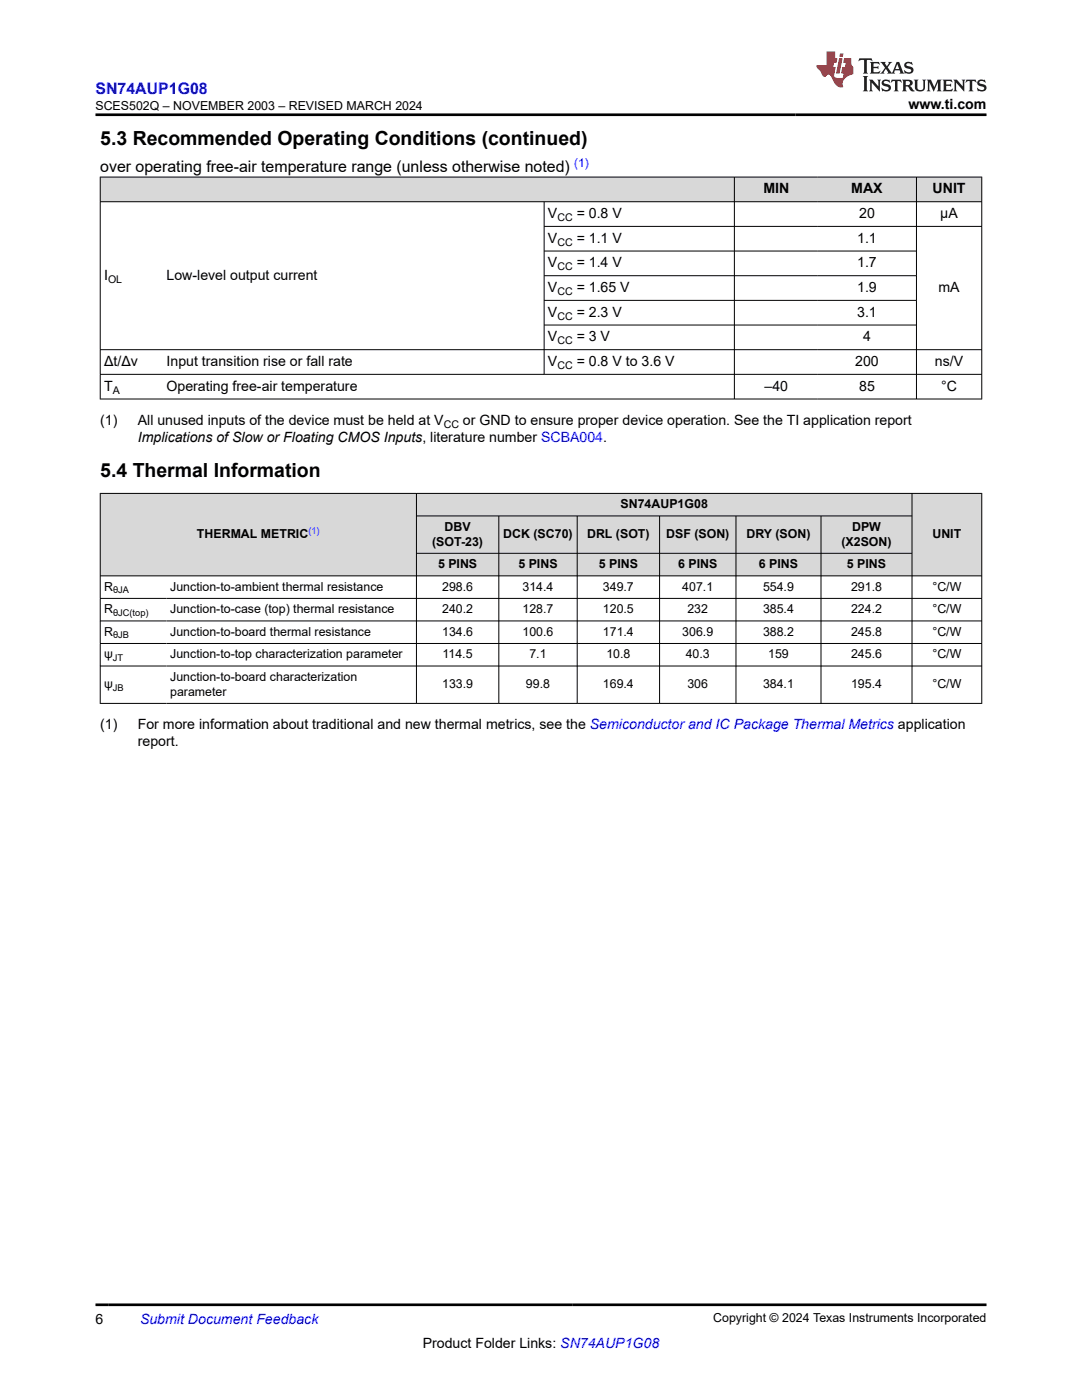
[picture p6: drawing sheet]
<svg xmlns="http://www.w3.org/2000/svg" width="216mm" height="279mm" viewBox="0 0 216 279" stroke-linecap="round" stroke-linejoin="round" font-family="sans-serif">
<defs><g id="words">
<g font-size="3.9">
<text x="20" y="28.8">5.3 Recommended Operating Conditions (continued)</text>
<text x="20" y="95.1">5.4 Thermal Information</text>
</g>
<text font-size="3.2" fill="#00f" x="19" y="18.7">SN74AUP1G08</text>
<text font-size="3.2" x="20" y="34.3">over operating free-air temperature range (unless otherwise noted)</text>
<g font-size="2.8">
<text x="181.3" y="21.8">www.ti.com</text>
<text x="152.3" y="38.6">MIN</text>
<text x="169.9" y="38.6">MAX</text>
<text x="186.1" y="38.6">UNIT</text>
<text x="109.3" y="43.5">V</text>
<text x="115.1" y="43.5">= 0.8 V</text>
<text x="171.4" y="43.5">20</text>
<text x="187.6" y="43.5">μA</text>
<text x="109.3" y="48.5">V</text>
<text x="109.3" y="53.4">V</text>
<text x="115.1" y="48.5">= 1.1 V</text>
<text x="115.1" y="53.4">= 1.4 V</text>
<text x="171" y="48.5">1.1</text>
<text x="171" y="53.4">1.7</text>
<text x="20.8" y="55.8">I</text>
<text x="33.2" y="55.8">Low-level output current</text>
<text x="109.3" y="58.3">V</text>
<text x="115.1" y="58.3">= 1.65 V</text>
<text x="171" y="58.3">1.9</text>
<text x="187.3" y="58.3">mA</text>
<text x="109.3" y="63.2">V</text>
<text x="115.1" y="63.2">= 2.3 V</text>
<text x="171" y="63.2">3.1</text>
<text x="109.3" y="68.1">V</text>
<text x="115.1" y="68.1">= 3 V</text>
<text x="172.2" y="68.1">4</text>
<text x="20.8" y="73.1">Δt/Δv</text>
<text x="20.8" y="78">T</text>
<text x="33.2" y="73.1">Input transition rise or fall rate</text>
<text x="33.2" y="78">Operating free-air temperature</text>
<text x="109.3" y="73.1">V</text>
<text x="115.1" y="73.1">= 0.8 V to 3.6 V</text>
<text x="152.5" y="78">–40</text>
<text x="170.7" y="73.1">200</text>
<text x="171.4" y="78">85</text>
<text x="186.6" y="73.1">ns/V</text>
<text x="187.8" y="78">°C</text>
<text x="20" y="84.8">(1)</text>
<text x="27.5" y="84.8">All unused inputs of the device must be held at V</text>
<text x="27.5" y="88.2">Implications of Slow or Floating CMOS Inputs, literature number SCBA004.</text>
<text x="92.4" y="84.8">or GND to ensure proper device operation. See the TI application report</text>
<text x="20" y="145.5">(1)</text>
<text x="27.5" y="148.9">report.</text>
<text x="27.5" y="145.5">For more information about traditional and new thermal metrics, see the Semiconductor and IC Package Thermal Metrics application</text>
<text x="19" y="264.2">6</text>
<text x="84.3" y="269">Product Folder Links: SN74AUP1G08</text>
</g>
<text font-size="2.8" fill="#00f" x="27.9" y="264.2">Submit Document Feedback</text>
<g font-size="2.5">
<text x="19" y="21.9">SCES502Q – NOVEMBER 2003 – REVISED MARCH 2024</text>
<text x="123.8" y="101.4">SN74AUP1G08</text>
<text x="39.3" y="107.4">THERMAL METRIC</text>
<text x="88.7" y="105.9">DBV</text>
<text x="100.4" y="107.4">DCK (SC70)</text>
<text x="117.2" y="107.4">DRL (SOT)</text>
<text x="132.9" y="107.4">DSF (SON)</text>
<text x="148.9" y="107.4">DRY (SON)</text>
<text x="170" y="105.9">DPW</text>
<text x="186.1" y="107.4">UNIT</text>
<text x="86.2" y="108.9">(SOT-23)</text>
<text x="87.4" y="113.4">5 PINS</text>
<text x="103.4" y="113.4">5 PINS</text>
<text x="119.5" y="113.4">5 PINS</text>
<text x="135.3" y="113.4">6 PINS</text>
<text x="151.4" y="113.4">6 PINS</text>
<text x="167.9" y="108.9">(X2SON)</text>
<text x="169" y="113.4">5 PINS</text>
<text x="20.8" y="117.9">R</text>
<text x="34" y="117.9">Junction-to-ambient thermal resistance</text>
<text x="88.2" y="117.9">298.6</text>
<text x="104.3" y="117.9">314.4</text>
<text x="120.3" y="117.9">349.7</text>
<text x="136.1" y="117.9">407.1</text>
<text x="152.2" y="117.9">554.9</text>
<text x="169.8" y="117.9">291.8</text>
<text x="186" y="117.9">°C/W</text>
<text x="20.8" y="122.4">R</text>
<text x="34" y="122.4">Junction-to-case (top) thermal resistance</text>
<text x="88.2" y="122.4">240.2</text>
<text x="104.3" y="122.4">128.7</text>
<text x="120.3" y="122.4">120.5</text>
<text x="137.2" y="122.4">232</text>
<text x="152.2" y="122.4">385.4</text>
<text x="169.8" y="122.4">224.2</text>
<text x="186" y="122.4">°C/W</text>
<text x="20.8" y="126.9">R</text>
<text x="20.8" y="131.4">ψ</text>
<text x="34" y="126.9">Junction-to-board thermal resistance</text>
<text x="34" y="131.4">Junction-to-top characterization parameter</text>
<text x="88.2" y="126.9">134.6</text>
<text x="88.3" y="131.4">114.5</text>
<text x="104.3" y="126.9">100.6</text>
<text x="105.6" y="131.4">7.1</text>
<text x="120.3" y="126.9">171.4</text>
<text x="121" y="131.4">10.8</text>
<text x="136.1" y="126.9">306.9</text>
<text x="136.8" y="131.4">40.3</text>
<text x="152.2" y="126.9">388.2</text>
<text x="153.3" y="131.4">159</text>
<text x="169.8" y="126.9">245.8</text>
<text x="169.8" y="131.4">245.6</text>
<text x="186" y="126.9">°C/W</text>
<text x="186" y="131.4">°C/W</text>
<text x="20.8" y="137.4">ψ</text>
<text x="34" y="135.9">Junction-to-board characterization</text>
<text x="88.2" y="137.4">133.9</text>
<text x="105" y="137.4">99.8</text>
<text x="120.3" y="137.4">169.4</text>
<text x="137.2" y="137.4">306</text>
<text x="152.2" y="137.4">384.1</text>
<text x="169.8" y="137.4">195.4</text>
<text x="186" y="137.4">°C/W</text>
<text x="34" y="138.8">parameter</text>
<text x="142.3" y="263.9">Copyright © 2024 Texas Instruments Incorporated</text>
</g>
<text font-size="2.4" fill="#00f" x="114.6" y="33.2">(1)</text>
<g font-size="2.1">
<text x="111.2" y="44.1">CC</text>
<text x="111.2" y="49">CC</text>
<text x="111.2" y="53.9">CC</text>
<text x="21.6" y="56.4">OL</text>
<text x="111.2" y="58.9">CC</text>
<text x="111.2" y="63.8">CC</text>
<text x="111.2" y="68.7">CC</text>
<text x="111.2" y="73.6">CC</text>
<text x="22.5" y="78.5">A</text>
<text x="88.5" y="85.3">CC</text>
</g>
<text font-size="1.9" fill="#00f" x="61.5" y="106.6">(1)</text>
<g font-size="1.9">
<text x="22.6" y="118.4">θJA</text>
<text x="22.6" y="122.9">θJC(top)</text>
<text x="22.5" y="131.9">JT</text>
<text x="22.6" y="127.4">θJB</text>
<text x="22.5" y="137.9">JB</text>
</g>
</g></defs>
<g fill="#d8d8d8">
<path d="M20 35.3h175.9v5h-175.9z" fill-rule="evenodd"/>
<path d="M20.1 35.4h126.4v4.8h-126.4z" fill-rule="evenodd"/>
<path d="M146.6 35.4h16.6v4.8h-16.6z" fill-rule="evenodd"/>
<path d="M163.2 35.4h19.6v4.8h-19.6z" fill-rule="evenodd"/>
<path d="M182.9 35.4h12.9v4.8h-12.9z" fill-rule="evenodd"/>
</g>
<g fill="none" stroke="#000" stroke-width=".2">
<path d="M19.9 35.3h176.1M20 35.3v44.4M146.5 35.3v44.4M182.9 35.3v44.4M195.9 35.3v44.4M19.9 40.3h176.1M108.6 40.3v34.5M108.6 45.2h87.4M108.6 50.1h74.3M108.6 55h74.3M108.6 59.9h74.3M19.9 69.8h176.1"/>
<path d="M19.9 74.7h176.1M19.9 79.6h176.1M108.6 64.9h74.3"/>
</g>
<g fill="#d8d8d8">
<path d="M20 98.5h175.9v4.5h-175.9z" fill-rule="evenodd"/>
<path d="M20.1 98.5h62.9v16.4h-62.9z" fill-rule="evenodd"/>
<path d="M83.2 98.5h98.7v4.4h-98.7z" fill-rule="evenodd"/>
<path d="M182 98.5h13.8v16.4h-13.8z" fill-rule="evenodd"/>
<path d="M83.2 103h16.3v7.4h-16.3z" fill-rule="evenodd"/>
<path d="M99.6 103h15.5v7.4h-15.5z" fill-rule="evenodd"/>
<path d="M115.2 103h16.3v7.4h-16.3z" fill-rule="evenodd"/>
<path d="M131.7 103h15.1v7.4h-15.1z" fill-rule="evenodd"/>
<path d="M146.9 103h16.9v7.4h-16.9z" fill-rule="evenodd"/>
<path d="M163.9 103h18v7.4h-18z" fill-rule="evenodd"/>
<path d="M83.2 110.5h16.3v4.4h-16.3z" fill-rule="evenodd"/>
<path d="M99.6 110.5h15.5v4.4h-15.5z" fill-rule="evenodd"/>
<path d="M115.2 110.5h16.3v4.4h-16.3z" fill-rule="evenodd"/>
<path d="M131.7 110.5h15.1v4.4h-15.1z" fill-rule="evenodd"/>
<path d="M146.9 110.5h16.9v4.4h-16.9z" fill-rule="evenodd"/>
<path d="M163.9 110.5h18v4.4h-18z" fill-rule="evenodd"/>
</g>
<g fill="none" stroke="#000" stroke-width=".2">
<path d="M19.9 98.5h176.1M20 98.4v42M83.1 98.4v42M182 98.4v42M195.9 98.4v42M19.9 114.9h176.1M19.9 119.4h176.1M83.1 103h98.9M83.1 110.4h98.9M99.5 103v37.4M115.2 103v37.4M131.6 103v37.4"/>
<path d="M146.9 103v37.4M163.8 103v37.4M19.9 123.9h176.1M19.9 128.4h176.1M19.9 132.9h176.1M19.9 140.4h176.1"/>
</g>
<path d="M171.5 11.6l-.2 .6 .5-.2h.6v.1v2.2l-.2 .4h1l-.2-.4v-2.2v-.1h.5l.5 .2-.1-.6zM173.6 12.4l.2 .3v1.6l-.2 .4h1.9l.1-.6a1.08 1.08 0 0 1-1.3 .2v-.7h.6l.4 .2v-.7l-.4 .2h-.6v-.5l.2-.2a1 1 0 0 1 1 .3l-.1-.5zM175.7 12.4l.9 1.1-1 1.2h.9l-.2-.2 .5-.8 .4 .8-.2 .2h1.6l-.2-.2 .2-.5h.9l.1 .5-.1 .2h.9l-.2-.4-.8-1.9h-.5l-.9 2.1-.9-1.1 .9-1h-.8l.2 .2-.4 .6-.4-.6 .2-.2zM179 12.8l.4 1h-.7zM180.7 12.5a.65 .65 0 0 0-.2 .7 .65 .65 0 0 0 .6 .5l.6 .1 .1 .3a.79 .79 0 0 1-.7 .4 .79 .79 0 0 1-.7-.5l.1 .7 .2-.1a.93 .93 0 0 0 1.1 0 .93 .93 0 0 0 .4-.9 1.46 1.46 0 0 0-1.2-.6l-.1-.3a1.09 1.09 0 0 1 1.2 .2l-.2-.6-.1 .1-.5-.2zM172.2 15.2l.2 .4v2.2l-.2 .4h1l-.2-.4v-2.2l.2-.4zM173.4 15.9l.2 .4v1.5l-.2 .4h.8l-.3-.4 .1-1.3 1.6 1.8v-2l.2-.4h-.7l.1 .2 .1 1.1-1.2-1.3zM176.2 16a.65 .65 0 0 0-.2 .8 .65 .65 0 0 0 .6 .4l.6 .2 .1 .2a.79 .79 0 0 1-.7 .4 .79 .79 0 0 1-.7-.5l.1 .7 .2-.1a.93 .93 0 0 0 1.1 .1 .93 .93 0 0 0 .4-1 1.46 1.46 0 0 0-1.2-.5l-.1-.4a1.09 1.09 0 0 1 1.2 .2l-.1-.6-.2 .1-.5-.1zM177.9 15.9l-.1 .6a.63 .63 0 0 1 .8-.3v1.6l-.3 .4h1l-.2-.4v-1.6a.66 .66 0 0 1 .8 .3l-.1-.6zM180 15.9l.2 .4v1.5l-.2 .4h1l-.2-.2-.1-.7h.5l.1 .2a.79 .79 0 0 0 1.2 .6l-1-.9a.61 .61 0 0 0 .6-.6 .61 .61 0 0 0-.5-.7zM180.8 16.2h.1a.47 .47 0 0 1 .5 .1 .47 .47 0 0 1 .1 .5l-.1 .1-.7 .1zM182.3 15.9l.2 .2a2.27 2.27 0 0 0 .4 2 1.04 1.04 0 0 0 1.7-.7v-1.3l.2-.2h-.8l.2 .4v1.1a.6 .6 0 0 1-.6 .6 .6 .6 0 0 1-.6-.6v-1.1l.3-.4zM184.9 15.9l.2 .4v1.5l-.2 .4h.8l-.3-.4v-1.4l.9 1.9 .9-1.9v1.4l-.3 .4h1l-.2-.4v-1.5l.2-.4h-.8l-.7 1.5-.6-1.5zM188.1 15.9l.2 .4v1.5l-.2 .4h1.9l.1-.6a1.09 1.09 0 0 1-1.3 .2v-.7h.6l.4 .2v-.6l-.4 .2h-.6v-.6l.2-.1a1.01 1.01 0 0 1 1 .3l-.1-.6zM190.2 15.9l.3 .4v1.5l-.3 .4h.8l-.2-.4v-1.3l1.6 1.8v-2l.2-.4h-.7l.2 .2v1.1l-1.2-1.3zM192.8 15.9l-.1 .6a.63 .63 0 0 1 .8-.3v1.6l-.3 .4h1l-.2-.4v-1.6a.66 .66 0 0 1 .8 .3l-.1-.6zM195.2 16a.65 .65 0 0 0-.2 .8 .65 .65 0 0 0 .6 .4l.6 .2 .2 .2a.79 .79 0 0 1-.7 .4 .79 .79 0 0 1-.7-.5l.1 .7 .2-.1a.93 .93 0 0 0 1 .1 .93 .93 0 0 0 .5-1 1.46 1.46 0 0 0-1.3-.5v-.4a1.09 1.09 0 0 1 1.2 .2l-.2-.6-.2 .1-.5-.1z" fill="#231f20"/>
<path d="M164.9 10.3v2.7h-2l.1 .4 .8 1a.95 .95 0 0 0 1 .9 .59 .59 0 0 1 .5-.4 .59 .59 0 0 1 .5 .3l.4 .8a1.59 1.59 0 0 0 2.1 1.4 1.61 1.61 0 0 1 1-2.3l1-.3-.1-1.5a1.59 1.59 0 0 1-.3-1.7h-1.5l-.2 .9h.6l-.2 .9h-.5l-.2 .9v.3l.4 .1-.1 .9h-.7a.73 .73 0 0 1-1-.7l.3-1.5h-.5l.1-.9h.5l.2-.9h-.5v-1.3zM167.4 11.6l-.6 3.1h.7l.6-3.1zM167.6 10.7l-.1 .6h.7l.1-.6z" fill="#ed1c24"/>
<path d="M19 22.9h177.8M19 260.4h177.8" fill="none" stroke="#000" stroke-width=".53"/>
<use href="#words"/>
</svg>
